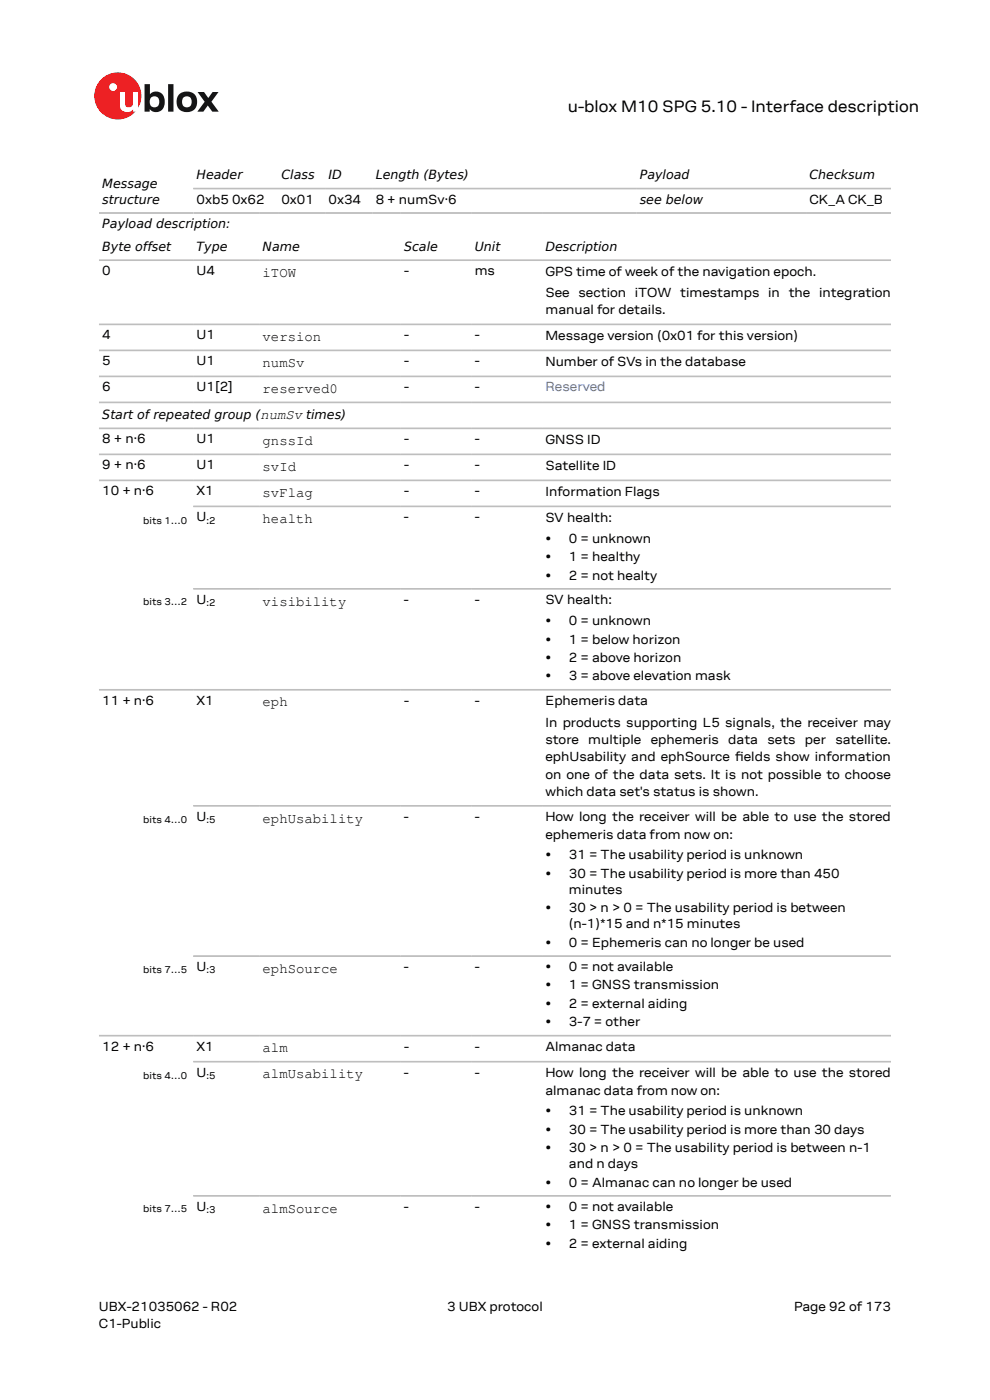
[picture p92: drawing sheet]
<svg xmlns="http://www.w3.org/2000/svg" width="210mm" height="297mm" viewBox="0 0 210 297" stroke-linecap="round" stroke-linejoin="round" font-family="sans-serif">
<defs><g id="words">
<text font-size="3.5" x="120.4" y="23.7">u-blox M10 SPG 5.10 - Interface description</text>
<g font-size="3">
<text x="55.7" y="58.7">iTOW</text>
<text x="55.7" y="72.3">version</text>
<text x="55.7" y="77.9">numSv</text>
<text x="55.7" y="83.4">reserved0</text>
<text x="55.7" y="94.4">gnssId</text>
<text x="55.7" y="99.9">svId</text>
<text x="55.7" y="105.4">svFlag</text>
<text x="55.7" y="111">health</text>
<text x="55.7" y="128.5">visibility</text>
<text x="55.7" y="149.9">eph</text>
<text x="55.7" y="174.5">ephUsability</text>
<text x="55.7" y="206.4">ephSource</text>
<text x="55.7" y="223.2">alm</text>
<text x="55.7" y="228.8">almUsability</text>
<text x="55.7" y="257.2">almSource</text>
</g>
<g font-size="2.8">
<text x="41.7" y="43.2">0xb5 0x62</text>
<text x="59.7" y="43.2">0x01</text>
<text x="69.7" y="43.2">0x34</text>
<text x="79.7" y="43.2">8 + numSv·6</text>
<text x="171.7" y="43.2">CK_A CK_B</text>
<text x="21.7" y="58.4">0</text>
<text x="41.7" y="58.4">U4</text>
<text x="85.7" y="58.4">-</text>
<text x="100.7" y="58.4">ms</text>
<text x="115.7" y="58.5">GPS time of week of the navigation epoch.</text>
<text x="115.7" y="63">See section iTOW timestamps in the integration</text>
<text x="21.7" y="72">4</text>
<text x="41.7" y="72">U1</text>
<text x="85.7" y="72">-</text>
<text x="100.7" y="72">-</text>
<text x="115.7" y="66.7">manual for details.</text>
<text x="21.7" y="77.5">5</text>
<text x="41.7" y="77.5">U1</text>
<text x="85.7" y="77.5">-</text>
<text x="100.7" y="77.5">-</text>
<text x="115.7" y="72.1">Message version (0x01 for this version)</text>
<text x="115.7" y="77.6">Number of SVs in the database</text>
<text x="21.7" y="83">6</text>
<text x="41.7" y="83">U1[2]</text>
<text x="85.7" y="83">-</text>
<text x="100.7" y="83">-</text>
<text x="21.7" y="94">8 + n·6</text>
<text x="41.7" y="94">U1</text>
<text x="85.7" y="94">-</text>
<text x="100.7" y="94">-</text>
<text x="115.7" y="94.2">GNSS ID</text>
<text x="21.7" y="99.6">9 + n·6</text>
<text x="41.7" y="99.6">U1</text>
<text x="85.7" y="99.6">-</text>
<text x="100.7" y="99.6">-</text>
<text x="115.7" y="99.7">Satellite ID</text>
<text x="21.7" y="105.1">10 + n·6</text>
<text x="41.7" y="105.1">X1</text>
<text x="85.7" y="105.1">-</text>
<text x="100.7" y="105.1">-</text>
<text x="115.7" y="105.2">Information Flags</text>
<text x="41.7" y="110.6">U</text>
<text x="85.7" y="110.6">-</text>
<text x="100.7" y="110.6">-</text>
<text x="115.7" y="110.7">SV health:</text>
<text x="115.7" y="115.1">•</text>
<text x="115.7" y="119">•</text>
<text x="120.7" y="115.1">0 = unknown</text>
<text x="120.7" y="119">1 = healthy</text>
<text x="115.7" y="122.9">•</text>
<text x="120.7" y="122.9">2 = not healty</text>
<text x="41.7" y="128.1">U</text>
<text x="85.7" y="128.1">-</text>
<text x="100.7" y="128.1">-</text>
<text x="115.7" y="128.2">SV health:</text>
<text x="115.7" y="132.6">•</text>
<text x="115.7" y="136.5">•</text>
<text x="120.7" y="132.6">0 = unknown</text>
<text x="120.7" y="136.5">1 = below horizon</text>
<text x="115.7" y="140.4">•</text>
<text x="120.7" y="140.4">2 = above horizon</text>
<text x="21.7" y="149.5">11 + n·6</text>
<text x="41.7" y="149.5">X1</text>
<text x="85.7" y="149.5">-</text>
<text x="100.7" y="149.5">-</text>
<text x="115.7" y="144.4">•</text>
<text x="115.7" y="149.6">Ephemeris data</text>
<text x="120.7" y="144.4">3 = above elevation mask</text>
<text x="115.7" y="154.2">In products supporting L5 signals, the receiver may</text>
<text x="115.7" y="157.8">store multiple ephemeris data sets per satellite.</text>
<text x="115.7" y="161.5">ephUsability and ephSource felds show information</text>
<text x="155.9" y="161.5">i</text>
<text x="115.7" y="165.2">on one of the data sets. It is not possible to choose</text>
<text x="115.7" y="168.8">which data set's status is shown.</text>
<text x="41.7" y="174.1">U</text>
<text x="85.7" y="174.1">-</text>
<text x="100.7" y="174.1">-</text>
<text x="115.7" y="174.3">How long the receiver will be able to use the stored</text>
<text x="115.7" y="177.9">ephemeris data from now on:</text>
<text x="115.7" y="182.3">•</text>
<text x="120.7" y="182.3">31 = The usability period is unknown</text>
<text x="115.7" y="186.2">•</text>
<text x="120.7" y="186.2">30 = The usability period is more than 450</text>
<text x="120.7" y="189.6">minutes</text>
<text x="115.7" y="193.5">•</text>
<text x="120.7" y="193.5">30 &gt; n &gt; 0 = The usability period is between</text>
<text x="120.7" y="196.9">(n-1)*15 and n*15 minutes</text>
<text x="115.7" y="200.8">•</text>
<text x="120.7" y="200.8">0 = Ephemeris can no longer be used</text>
<text x="41.7" y="206">U</text>
<text x="85.7" y="206">-</text>
<text x="100.7" y="206">-</text>
<text x="115.7" y="206">•</text>
<text x="115.7" y="209.9">•</text>
<text x="120.7" y="206">0 = not available</text>
<text x="120.7" y="209.9">1 = GNSS transmission</text>
<text x="115.7" y="213.8">•</text>
<text x="120.7" y="213.8">2 = external aiding</text>
<text x="115.7" y="217.7">•</text>
<text x="120.7" y="217.7">3-7 = other</text>
<text x="21.7" y="222.9">12 + n·6</text>
<text x="41.7" y="222.9">X1</text>
<text x="85.7" y="222.9">-</text>
<text x="100.7" y="222.9">-</text>
<text x="115.7" y="223">Almanac data</text>
<text x="41.7" y="228.4">U</text>
<text x="85.7" y="228.4">-</text>
<text x="100.7" y="228.4">-</text>
<text x="115.7" y="228.5">How long the receiver will be able to use the stored</text>
<text x="115.7" y="232.2">almanac data from now on:</text>
<text x="115.7" y="236.6">•</text>
<text x="120.7" y="236.6">31 = The usability period is unknown</text>
<text x="115.7" y="240.5">•</text>
<text x="115.7" y="244.4">•</text>
<text x="120.7" y="240.5">30 = The usability period is more than 30 days</text>
<text x="120.7" y="244.4">30 &gt; n &gt; 0 = The usability period is between n-1</text>
<text x="115.7" y="251.7">•</text>
<text x="120.7" y="247.8">and n days</text>
<text x="120.7" y="251.7">0 = Almanac can no longer be used</text>
<text x="41.7" y="256.9">U</text>
<text x="85.7" y="256.9">-</text>
<text x="100.7" y="256.9">-</text>
<text x="115.7" y="256.9">•</text>
<text x="120.7" y="256.9">0 = not available</text>
<text x="115.7" y="260.8">•</text>
<text x="120.7" y="260.8">1 = GNSS transmission</text>
<text x="115.7" y="264.7">•</text>
<text x="120.7" y="264.7">2 = external aiding</text>
<text x="21" y="278">UBX-21035062 - R02</text>
<text x="21" y="281.8">C1-Public</text>
<text x="94.9" y="278">3 UBX protocol</text>
<text x="168.4" y="278">Page 92 of 173</text>
</g>
<text font-size="2.8" fill="#4664b4" x="115.7" y="83">Reserved</text>
<g font-size="2.7">
<text x="21.7" y="39.8">Message</text>
<text x="41.7" y="38">Header</text>
<text x="59.7" y="38">Class</text>
<text x="69.7" y="38">ID</text>
<text x="79.7" y="38">Length (Bytes)</text>
<text x="135.7" y="38">Payload</text>
<text x="171.7" y="38">Checksum</text>
<text x="21.7" y="43.2">structure</text>
<text x="135.7" y="43.2">see below</text>
<text x="21.7" y="48.4">Payload description:</text>
<text x="21.7" y="53.2">Byte offset</text>
<text x="41.7" y="53.2">Type</text>
<text x="55.7" y="53.2">Name</text>
<text x="85.7" y="53.2">Scale</text>
<text x="100.7" y="53.2">Unit</text>
<text x="115.7" y="53.2">Description</text>
<text x="21.7" y="88.9">Start of repeated group (numSv times)</text>
</g>
<g font-size="2.1">
<text x="30.4" y="111.1">bits 1…0</text>
<text x="43.8" y="111.1">:2</text>
<text x="30.4" y="128.4">bits 3…2</text>
<text x="43.8" y="128.6">:2</text>
<text x="30.4" y="174.7">bits 4…0</text>
<text x="43.8" y="174.7">:5</text>
<text x="30.4" y="206.3">bits 7…5</text>
<text x="43.8" y="206.5">:3</text>
<text x="30.4" y="228.9">bits 4…0</text>
<text x="43.8" y="228.9">:5</text>
<text x="30.4" y="257.2">bits 7…5</text>
<text x="43.8" y="257.4">:3</text>
</g>
</g></defs>
<circle cx="25" cy="20.4" r="5" fill="#ed2023"/>
<circle cx="24" cy="18.5" r=".83" fill="#fff"/>
<g fill="#151516">
<path d="M35.7 17.9h1.1v5.8h-1.1z"/>
<path d="M41.9 19.5h1.4l.9 1.3 .9-1.3h1.3l-1.6 2.1 1.6 2.1h-1.4l-.9-1.3-1 1.3h-1.2l1.5-2.1z"/>
<path d="M32 20.7a1.17 1.17 0 0 0-.1 1.5 1.17 1.17 0 0 0 1.4 .4 1.16 1.16 0 0 0 .4-1.6 1.16 1.16 0 0 0-1.7-.3zM30.7 17.9h1.1v2.1a1.82 1.82 0 0 1 2.2-.4 1.82 1.82 0 0 1 .9 2 1.83 1.83 0 0 1-1 2 1.83 1.83 0 0 1-2.1-.5v.6h-1.1z"/>
<path d="M38.9 20.7a1.18 1.18 0 0 0-.2 1.5 1.18 1.18 0 0 0 1.5 .4 1.18 1.18 0 0 0 .4-1.5 1.18 1.18 0 0 0-1.5-.5zM37.4 21.6a2.25 2.25 0 0 1 4.5 0 2.25 2.25 0 0 1-4.5 0z"/>
</g>
<path d="M25.4 19.5h1.1v2.5a.84 .84 0 0 0 1 .8 .84 .84 0 0 0 .7-1v-2.3h1.1v4.2h-1.1v-.5a1.59 1.59 0 0 1-1.8 .5 1.59 1.59 0 0 1-1-1.5z" fill="#fff"/>
<g fill="none" stroke="#bebebe" stroke-width=".35">
<path d="M21 45.2h168M21 55.2h168M41 40h148M21 68.8h168M21 74.3h168M21 79.8h168M21 85.4h168M21 90.9h168M21 96.4h168M21 101.9h168M41 107.4h148M41 124.9h148"/>
<path d="M21 146.3h168M41 171h148M21 219.7h168M41 202.8h148M189 225.2h-148M41 253.7h148"/>
</g>
<use href="#words"/>
</svg>
